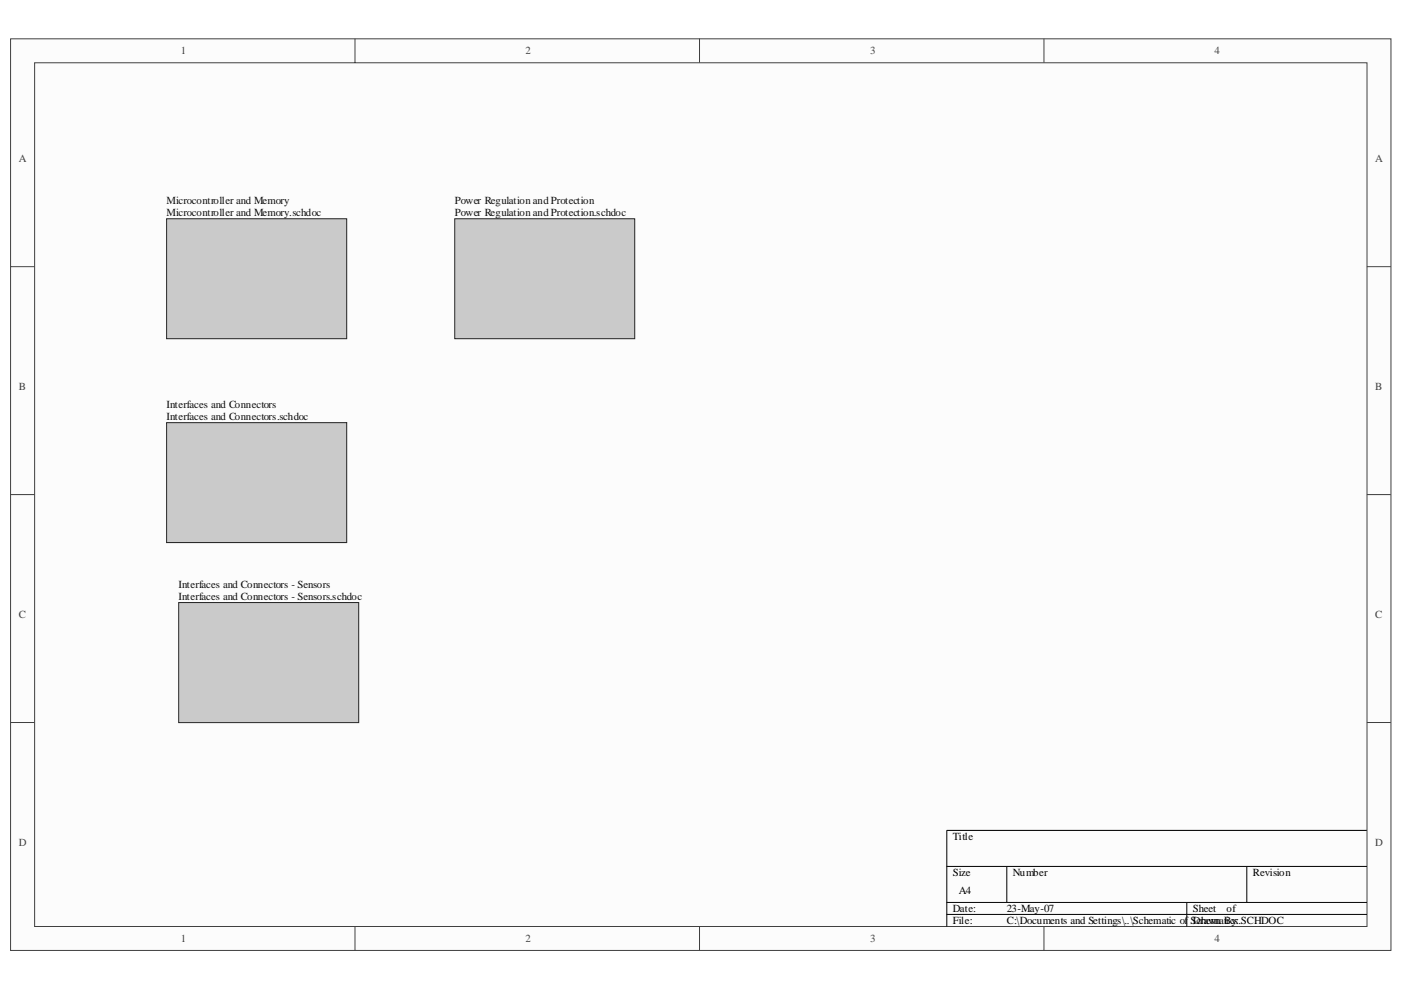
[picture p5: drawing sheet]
<svg xmlns="http://www.w3.org/2000/svg" width="297mm" height="210mm" viewBox="0 0 297 210" stroke-linecap="round" stroke-linejoin="round" font-family="sans-serif">
<defs><g id="words">
<g font-size="2.3" fill="#404040">
<text x="38.4" y="11.5">1</text>
<text x="111.4" y="11.5">2</text>
<text x="184.5" y="11.5">3</text>
<text x="257.5" y="11.5">4</text>
<text x="4" y="34.4">A</text>
<text x="291.6" y="34.4">A</text>
<text x="4" y="82.7">B</text>
<text x="291.6" y="82.7">B</text>
<text x="4" y="131">C</text>
<text x="291.6" y="131">C</text>
<text x="4" y="179.4">D</text>
<text x="291.6" y="179.4">D</text>
<text x="38.4" y="199.7">1</text>
<text x="111.4" y="199.7">2</text>
<text x="184.5" y="199.7">3</text>
<text x="257.5" y="199.7">4</text>
</g>
<g font-size="2.3" fill="#0e0e0e">
<text x="35.3" y="43.3">Microcontroller and Memory</text>
<text x="35.3" y="45.8">Microcontroller and Memory.schdoc</text>
<text x="96.4" y="43.3">Power Regulation and Protection</text>
<text x="96.4" y="45.8">Power Regulation and Protection.schdoc</text>
<text x="35.3" y="86.5">Interfaces and Connectors</text>
<text x="35.3" y="89.1">Interfaces and Connectors.schdoc</text>
<text x="37.9" y="124.7">Interfaces and Connectors - Sensors</text>
<text x="37.9" y="127.2">Interfaces and Connectors - Sensors.schdoc</text>
</g>
<g font-size="2.3">
<text x="202" y="178.1">Title</text>
<text x="202" y="185.8">Size</text>
<text x="214.7" y="185.8">Number</text>
<text x="265.6" y="185.8">Revision</text>
<text x="203.3" y="189.6">A4</text>
<text x="202" y="193.4">Date:</text>
<text x="202" y="195.9">File:</text>
<text x="213.5" y="193.4">23-May-07</text>
<text x="213.5" y="195.9">C:\Documents and Settings\..\Schematic of Schematics.SCHDOC</text>
<text x="252.9" y="195.9">Drawn By:</text>
<text x="252.9" y="193.4">Sheet</text>
<text x="260" y="193.4">of</text>
</g>
</g></defs>
<path d="M2.3 8.3h292.6v193.3h-292.6z" fill="#fcfcfc"/>
<path d="M2.2 8.2h292.7v193.4h-292.7z" fill="none" stroke="#404040" stroke-width=".21"/>
<path d="M7.4 13.3h282.4v183.2h-282.4z" fill="#fcfcfc"/>
<g fill="none" stroke="#404040" stroke-width=".21">
<path d="M7.3 13.3h282.5v183.2h-282.5zM75.3 8.2v5.1M148.3 8.2v5.1M221.3 8.2v5.1M2.2 56.6h5.1M289.8 56.6h5.1M2.2 104.9h5.1M289.8 104.9h5.1M2.2 153.2h5.1M289.8 153.2h5.1M75.3 196.5v5.1M148.3 196.5v5.1"/>
<path d="M221.3 196.5v5.1"/>
</g>
<path d="M289.8 176.1h-89.1v20.4M200.7 183.8h89.1M200.7 191.4h89.1M200.7 194h89.1M213.5 183.8v7.6M251.6 191.4v5.1M264.3 183.8v7.6" fill="none" stroke="#000" stroke-width=".21"/>
<path d="M35.3 46.4h38.2v25.4h-38.2z" fill="#cacaca"/>
<path d="M35.3 46.4h38.2v25.4h-38.2z" fill="none" stroke="#262626" stroke-width=".21"/>
<path d="M35.3 89.7h38.2v25.4h-38.2z" fill="#cacaca"/>
<path d="M35.3 89.6h38.2v25.5h-38.2z" fill="none" stroke="#262626" stroke-width=".21"/>
<path d="M96.4 46.4h38.2v25.4h-38.2z" fill="#cacaca"/>
<path d="M96.4 46.4h38.2v25.4h-38.2z" fill="none" stroke="#262626" stroke-width=".21"/>
<path d="M37.9 127.8h38.1v25.5h-38.1z" fill="#cacaca"/>
<path d="M37.9 127.8h38.1v25.5h-38.1z" fill="none" stroke="#262626" stroke-width=".21"/>
<use href="#words"/>
</svg>
